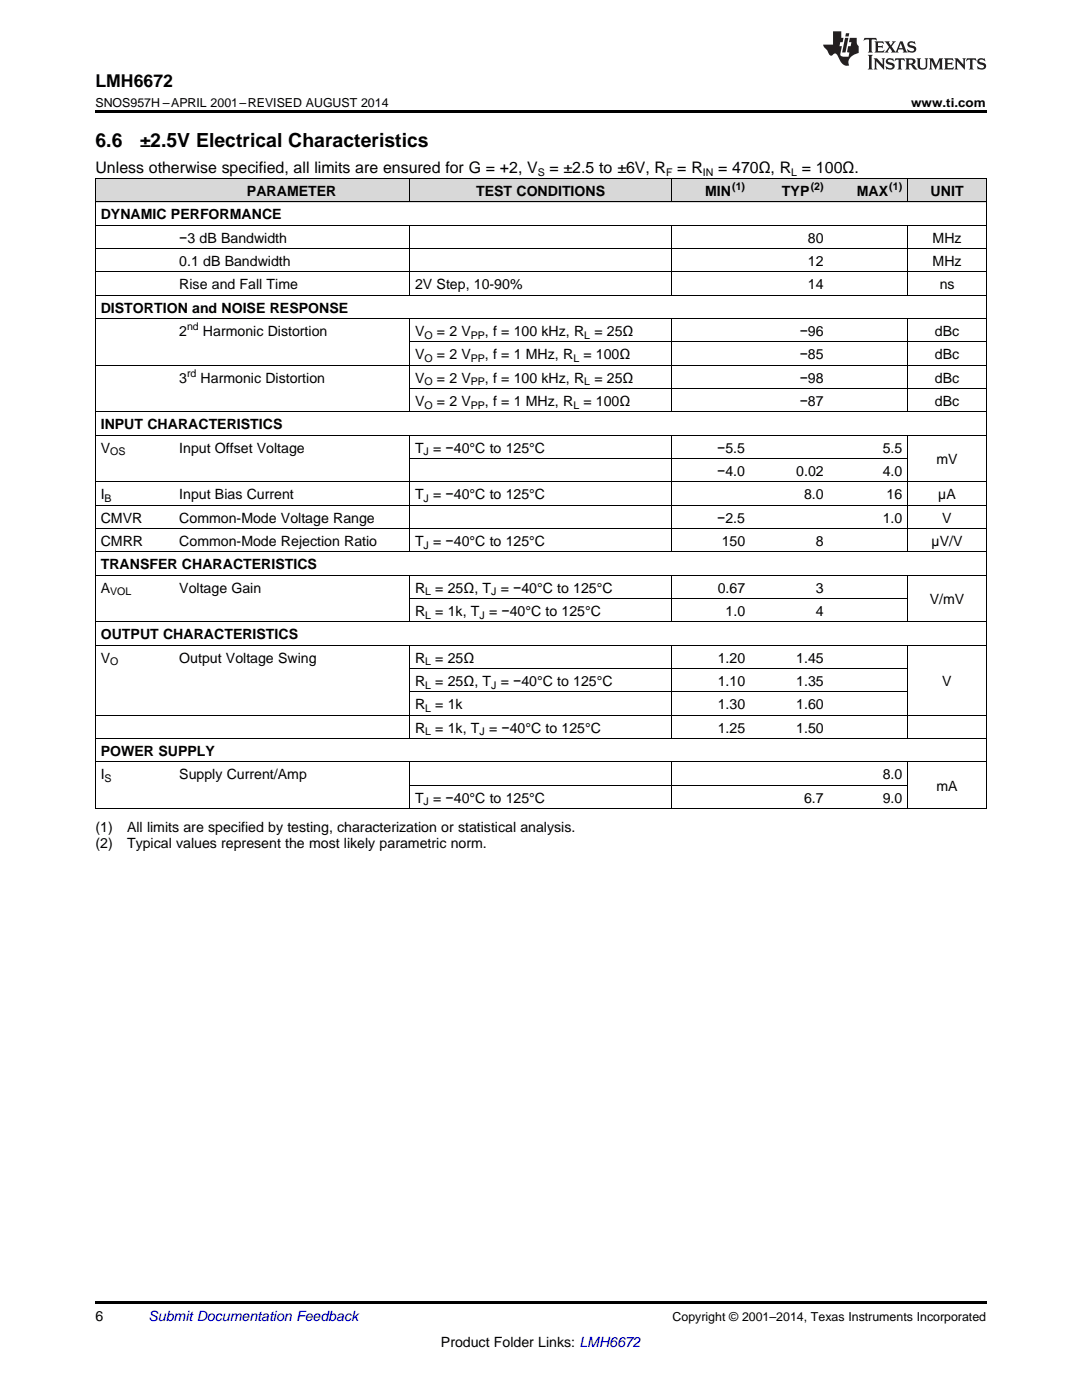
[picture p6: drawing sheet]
<svg xmlns="http://www.w3.org/2000/svg" width="216mm" height="279mm" viewBox="0 0 216 279" stroke-linecap="round" stroke-linejoin="round" font-family="sans-serif">
<defs><g id="words">
<g font-size="3.9">
<text x="19" y="29.3">6.6</text>
<text x="27.9" y="29.3">±2.5V Electrical Characteristics</text>
</g>
<text font-size="3.5" x="19" y="17.3">LMH6672</text>
<g font-size="3.2">
<text x="19" y="34.4">Unless otherwise specified, all limits are ensured for G = +2, V</text>
<text x="109.7" y="34.4">= ±2.5 to ±6V, R</text>
<text x="135.1" y="34.4">= R</text>
<text x="143.3" y="34.4">= 470Ω, R = 100Ω.</text>
</g>
<g font-size="2.8">
<text x="49.3" y="39.1">PARAMETER</text>
<text x="95" y="39.1">TEST CONDITIONS</text>
<text x="140.7" y="39.1">MIN</text>
<text x="156" y="39.1">TYP</text>
<text x="171" y="39.1">MAX</text>
<text x="185.7" y="39.1">UNIT</text>
<text x="20.1" y="43.7">DYNAMIC PERFORMANCE</text>
<text x="35.8" y="48.4">−3 dB Bandwidth</text>
<text x="35.8" y="53.1">0.1 dB Bandwidth</text>
<text x="161.2" y="48.4">80</text>
<text x="161.2" y="53.1">12</text>
<text x="186.1" y="48.4">MHz</text>
<text x="186.1" y="53.1">MHz</text>
<text x="35.8" y="57.7">Rise and Fall Time</text>
<text x="82.8" y="57.7">2V Step, 10-90%</text>
<text x="161.2" y="57.7">14</text>
<text x="187.5" y="57.7">ns</text>
<text x="20.1" y="62.4">DISTORTION and NOISE RESPONSE</text>
<text x="35.8" y="67">2</text>
<text x="40.5" y="67">Harmonic Distortion</text>
<text x="82.8" y="67">V</text>
<text x="82.8" y="71.7">V</text>
<text x="87.2" y="67">= 2 V</text>
<text x="87.2" y="71.7">= 2 V</text>
<text x="96.8" y="67">, f = 100 kHz, R</text>
<text x="96.8" y="71.7">, f = 1 MHz, R</text>
<text x="116.4" y="71.7">= 100Ω</text>
<text x="118.6" y="67">= 25Ω</text>
<text x="159.6" y="67">−96</text>
<text x="159.6" y="71.7">−85</text>
<text x="186.5" y="67">dBc</text>
<text x="186.5" y="71.7">dBc</text>
<text x="35.8" y="76.3">3</text>
<text x="40" y="76.3">Harmonic Distortion</text>
<text x="82.8" y="76.3">V</text>
<text x="87.2" y="76.3">= 2 V</text>
<text x="96.8" y="76.3">, f = 100 kHz, R</text>
<text x="118.6" y="76.3">= 25Ω</text>
<text x="159.6" y="76.3">−98</text>
<text x="186.5" y="76.3">dBc</text>
<text x="82.8" y="81">V</text>
<text x="87.2" y="81">= 2 V</text>
<text x="96.8" y="81">, f = 1 MHz, R</text>
<text x="116.4" y="81">= 100Ω</text>
<text x="159.6" y="81">−87</text>
<text x="186.5" y="81">dBc</text>
<text x="20.1" y="85.7">INPUT CHARACTERISTICS</text>
<text x="20.1" y="90.3">V</text>
<text x="35.8" y="90.3">Input Offset Voltage</text>
<text x="82.8" y="90.3">T = −40°C to 125°C</text>
<text x="143.1" y="90.3">−5.5</text>
<text x="143.1" y="95">−4.0</text>
<text x="158.9" y="95">0.02</text>
<text x="176.1" y="90.3">5.5</text>
<text x="176.1" y="95">4.0</text>
<text x="186.9" y="92.6">mV</text>
<text x="20.1" y="99.6">I</text>
<text x="35.8" y="99.6">Input Bias Current</text>
<text x="82.8" y="99.6">T = −40°C to 125°C</text>
<text x="160.4" y="99.6">8.0</text>
<text x="176.9" y="99.6">16</text>
<text x="187.2" y="99.6">µA</text>
<text x="20.1" y="104.3">CMVR</text>
<text x="35.8" y="104.3">Common-Mode Voltage Range</text>
<text x="143.1" y="104.3">−2.5</text>
<text x="176.1" y="104.3">1.0</text>
<text x="188" y="104.3">V</text>
<text x="20.1" y="108.9">CMRR</text>
<text x="20.1" y="113.6">TRANSFER CHARACTERISTICS</text>
<text x="35.8" y="108.9">Common-Mode Rejection Ratio</text>
<text x="82.8" y="108.9">T = −40°C to 125°C</text>
<text x="144" y="108.9">150</text>
<text x="162.8" y="108.9">8</text>
<text x="185.9" y="108.9">µV/V</text>
<text x="20.1" y="118.3">A</text>
<text x="35.8" y="118.3">Voltage Gain</text>
<text x="82.8" y="118.3">R</text>
<text x="86.9" y="118.3">= 25Ω, T = −40°C to 125°C</text>
<text x="143.2" y="118.3">0.67</text>
<text x="162.8" y="118.3">3</text>
<text x="82.8" y="122.9">R</text>
<text x="86.9" y="122.9">= 1k, T = −40°C to 125°C</text>
<text x="144.8" y="122.9">1.0</text>
<text x="162.8" y="122.9">4</text>
<text x="185.5" y="120.6">V/mV</text>
<text x="20.1" y="127.6">OUTPUT CHARACTERISTICS</text>
<text x="20.1" y="132.2">V</text>
<text x="35.8" y="132.2">Output Voltage Swing</text>
<text x="82.8" y="132.2">R</text>
<text x="82.8" y="136.9">R</text>
<text x="86.9" y="132.2">= 25Ω</text>
<text x="86.9" y="136.9">= 25Ω, T = −40°C to 125°C</text>
<text x="143.2" y="132.2">1.20</text>
<text x="143.2" y="136.9">1.10</text>
<text x="158.9" y="132.2">1.45</text>
<text x="158.9" y="136.9">1.35</text>
<text x="188" y="136.9">V</text>
<text x="82.8" y="141.5">R</text>
<text x="86.9" y="141.5">= 1k</text>
<text x="143.2" y="141.5">1.30</text>
<text x="158.9" y="141.5">1.60</text>
<text x="82.8" y="146.2">R</text>
<text x="86.9" y="146.2">= 1k, T = −40°C to 125°C</text>
<text x="143.2" y="146.2">1.25</text>
<text x="158.9" y="146.2">1.50</text>
<text x="20.1" y="150.8">POWER SUPPLY</text>
<text x="20.1" y="155.5">I</text>
<text x="35.8" y="155.5">Supply Current/Amp</text>
<text x="176.1" y="155.5">8.0</text>
<text x="82.8" y="160.2">T = −40°C to 125°C</text>
<text x="160.4" y="160.2">6.7</text>
<text x="176.1" y="160.2">9.0</text>
<text x="186.9" y="157.8">mA</text>
<text x="19" y="166">(1)</text>
<text x="25.4" y="166">All limits are specified by testing, characterization or statistical analysis.</text>
<text x="19" y="169.2">(2)</text>
<text x="25.4" y="169.2">Typical values represent the most likely parametric norm.</text>
<text x="19" y="263.6">6</text>
<text x="88" y="268.9">Product Folder Links: LMH6672</text>
</g>
<text font-size="2.8" fill="#0000c8" x="29.6" y="263.6">Submit Documentation Feedback</text>
<g font-size="2.5">
<text x="19" y="21.4">SNOS957H –APRIL 2001–REVISED AUGUST 2014</text>
<text x="181.8" y="21.4">www.ti.com</text>
<text x="134.2" y="263.6">Copyright © 2001–2014, Texas Instruments Incorporated</text>
</g>
<g font-size="2.1">
<text x="107.3" y="35.1">S</text>
<text x="132.9" y="35.1">F</text>
<text x="140.2" y="35.1">IN</text>
<text x="157.9" y="35.1">L</text>
<text x="146.1" y="38">(1)</text>
<text x="161.8" y="38">(2)</text>
<text x="177.4" y="38">(1)</text>
<text x="37.3" y="65.9">nd</text>
<text x="84.7" y="67.6">O</text>
<text x="93.9" y="67.6">PP</text>
<text x="116.6" y="67.6">L</text>
<text x="37.3" y="75.2">rd</text>
<text x="84.7" y="72.2">O</text>
<text x="84.7" y="76.9">O</text>
<text x="93.9" y="72.2">PP</text>
<text x="93.9" y="76.9">PP</text>
<text x="114.4" y="72.2">L</text>
<text x="116.6" y="76.9">L</text>
<text x="84.7" y="81.6">O</text>
<text x="93.9" y="81.6">PP</text>
<text x="114.4" y="81.6">L</text>
<text x="22" y="90.9">OS</text>
<text x="84.5" y="90.9">J</text>
<text x="20.9" y="100.2">B</text>
<text x="84.5" y="100.2">J</text>
<text x="84.5" y="109.5">J</text>
<text x="22" y="118.8">VOL</text>
<text x="84.8" y="118.8">L</text>
<text x="98" y="118.8">J</text>
<text x="84.8" y="123.5">L</text>
<text x="95.7" y="123.5">J</text>
<text x="22" y="132.8">O</text>
<text x="84.8" y="132.8">L</text>
<text x="84.8" y="137.4">L</text>
<text x="98" y="137.4">J</text>
<text x="84.8" y="142.1">L</text>
<text x="84.8" y="146.8">L</text>
<text x="95.7" y="146.8">J</text>
<text x="20.9" y="156.1">S</text>
<text x="84.5" y="160.7">J</text>
</g>
</g></defs>
<g fill="#d8d8d8">
<path d="M19 35.7h15.7v4.7h-15.7z"/>
<path d="M34.7 35.7h47.1v4.7h-47.1z"/>
<path d="M81.8 35.7h52.3v4.7h-52.3z"/>
<path d="M134.1 35.7h15.7v4.7h-15.7z"/>
<path d="M149.8 35.7h15.7v4.7h-15.7z"/>
<path d="M165.5 35.7h15.7v4.7h-15.7z"/>
<path d="M181.2 35.7h15.6v4.7h-15.6z"/>
</g>
<path d="M19 22h177.8v.5h-177.8zM19 161.4h.2zM81.7 161.4h.1zM134 161.4h.1zM181 161.4h.2zM196.7 161.4h.1zM19 259.7h177.8v.5h-177.8z" fill="#000"/>
<g fill="none" stroke="#000" stroke-width=".2">
<path d="M19 35.6h177.8M19.1 35.7v125.7M81.7 35.7v4.7M134 35.7v4.7M181.1 35.7v4.7M196.8 35.7v125.7M19 58.9h177.8M19 54.3h177.8M19 49.6h177.8M19 45h177.8M19 40.3h177.8M81.7 45v14"/>
<path d="M134 45v14M181.1 45v14M19 72.9h177.8M19 63.6h177.8M81.7 63.6v18.7M81.8 77.6h115M81.8 68.2h115M134 63.6v18.7M181.1 63.6v18.7M19 96.2h177.8M19 86.9h177.8M19 82.2h177.8"/>
<path d="M81.7 86.9v23.3M81.8 91.5h99.3M134 86.9v23.3M181.1 86.9v23.3M19 114.8h177.8M19 110.2h177.8M19 105.5h177.8M19 100.8h177.8M81.7 114.8v9.4M81.8 119.5h99.3M134 114.8v9.4M181.1 114.8v9.4"/>
<path d="M19 128.8h177.8M19 124.1h177.8M81.7 128.8v18.7M81.8 138.1h99.3M81.8 133.4h99.3M134 128.8v18.7M181.1 128.8v18.7M19 152.1h177.8M19 147.4h177.8M19 142.8h177.8M81.7 152.1v9.3M81.8 156.7h99.3"/>
<path d="M134 152.1v9.3M181.1 152.1v9.3M19 161.4h177.8"/>
</g>
<g fill="#231f20">
<path d="M172.5 7.6l-.1 .5 .4-.2h.6v.1v2.1l-.2 .4h.9l-.2-.4v-2.1l.1-.1h.5l.5 .2-.2-.5zM174.5 8.3l.2 .3v1.5l-.2 .4h1.8l.2-.6a1.04 1.04 0 0 1-1.3 .2v-.7h.6l.3 .2v-.6l-.3 .2h-.6v-.6l.8-.1 .4 .3-.2-.5zM176.5 8.3l.9 1.1-.9 1.1h.8l-.2-.2 .4-.7 .5 .7-.2 .2h1.5l-.2-.2 .2-.4h.9l.1 .4-.2 .2h1l-.3-.3-.7-1.9h-.5l-.9 2-.8-1 .9-1h-.8l.1 .3-.4 .5-.3-.6 .1-.2zM179.7 8.6l.4 1h-.7zM181.3 8.4a.63 .63 0 0 0-.2 .7 .63 .63 0 0 0 .6 .4l.6 .2 .1 .2a.75 .75 0 0 1-.7 .4 .75 .75 0 0 1-.6-.5l.1 .7 .1-.1a1.11 1.11 0 0 0 1.5-.6 1.13 1.13 0 0 0-1.2-.8l-.1-.4a1.04 1.04 0 0 1 1.2 .2l-.2-.5-.2 .1-.4-.2zM173.2 10.9l.2 .4v2.2l-.2 .4h1l-.3-.4v-2.2l.3-.4zM174.3 11.6l.3 .4v1.5l-.3 .4h.8l-.2-.4v-1.3l1.5 1.7v-1.9l.2-.4h-.7l.2 .4v.9l-1.1-1.3zM177 11.8a.62 .62 0 0 0-.2 .7 .62 .62 0 0 0 .6 .4l.6 .1 .1 .3a.76 .76 0 0 1-.7 .3 .76 .76 0 0 1-.7-.4l.2 .7 .1-.1a1.11 1.11 0 0 0 1.5-.6 1.13 1.13 0 0 0-1.2-.8l-.1-.4a1.04 1.04 0 0 1 1.2 .2l-.2-.6-.2 .1-.5-.1zM178.7 11.6l-.2 .6a.61 .61 0 0 1 .8-.3v1.6l-.2 .4h.9l-.2-.4v-1.6a.63 .63 0 0 1 .7 .3l-.1-.6zM180.6 11.6l.3 .4v1.5l-.3 .4h1l-.2-.2-.1-.8 .6 .2a.76 .76 0 0 0 1.2 .7l-1-1a.58 .58 0 0 0 .6-.5 .58 .58 0 0 0-.5-.6zM181.4 11.9h.1a.45 .45 0 0 1 .5 .1 .45 .45 0 0 1 .1 .5l-.8 .2zM182.9 11.6l.2 .2a2.17 2.17 0 0 0 .3 1.9 .99 .99 0 0 0 1.6-.6v-1.1l.2-.4h-.7l.2 .2a1.92 1.92 0 0 1-.2 1.8 .6 .6 0 0 1-.9-.5v-1.1l.2-.4zM185.4 11.6l.2 .4v1.5l-.2 .4h.7l-.2-.4v-1.4l.8 1.8 .8-1.8v1.4l-.2 .4h.9l-.2-.4v-1.5l.2-.4h-.8l-.6 1.5-.6-1.5zM188.4 11.6l.2 .4v1.5l-.2 .4h1.8l.1-.6a1.04 1.04 0 0 1-1.2 .1v-.6h.5l.4 .2v-.6l-.4 .2h-.5v-.7h.8l.3 .3-.1-.6zM190.5 11.6l.2 .4v1.5l-.2 .4h.7l-.2-.4v-1.3l1.5 1.7v-1.9l.2-.4h-.7l.2 .4v.9l-1.1-1.3zM192.9 11.6l-.1 .6a.61 .61 0 0 1 .7-.3l.1 1.6-.3 .4h1l-.3-.4 .1-1.6a.63 .63 0 0 1 .7 .3l-.1-.6zM195.2 11.8a.62 .62 0 0 0-.2 .7 .62 .62 0 0 0 .6 .4l.6 .1 .1 .3a.76 .76 0 0 1-.7 .3 .76 .76 0 0 1-.6-.4l.1 .7 .1-.1a1.11 1.11 0 0 0 1.6-.6 1.13 1.13 0 0 0-1.3-.8l-.1-.4a1.04 1.04 0 0 1 1.2 .2l-.1-.6-.2 .1-.5-.1z"/>
<path d="M166.2 6.3v2.6h-1.9v.4l.8 .9a.91 .91 0 0 0 1 .8 .56 .56 0 0 1 .5-.3 .56 .56 0 0 1 .5 .3l.4 .8a1.53 1.53 0 0 0 1.9 1.2 1.54 1.54 0 0 1 1-2.1l.9-.3v-1.4a1.52 1.52 0 0 1-.4-1.6h-1.3l-.2 .8h.5l-.2 .8h-.5l-.1 1v.2l.4 .1-.2 .8a1.93 1.93 0 0 1-1.6-.3l.3-1.8h-.5l.2-.8h.4l.2-.8h-.4v-1.3zM168.6 7.6l-.6 2.9h.7l.6-2.9zM168.8 6.6l-.1 .7h.6l.2-.7z"/>
</g>
<use href="#words"/>
</svg>
